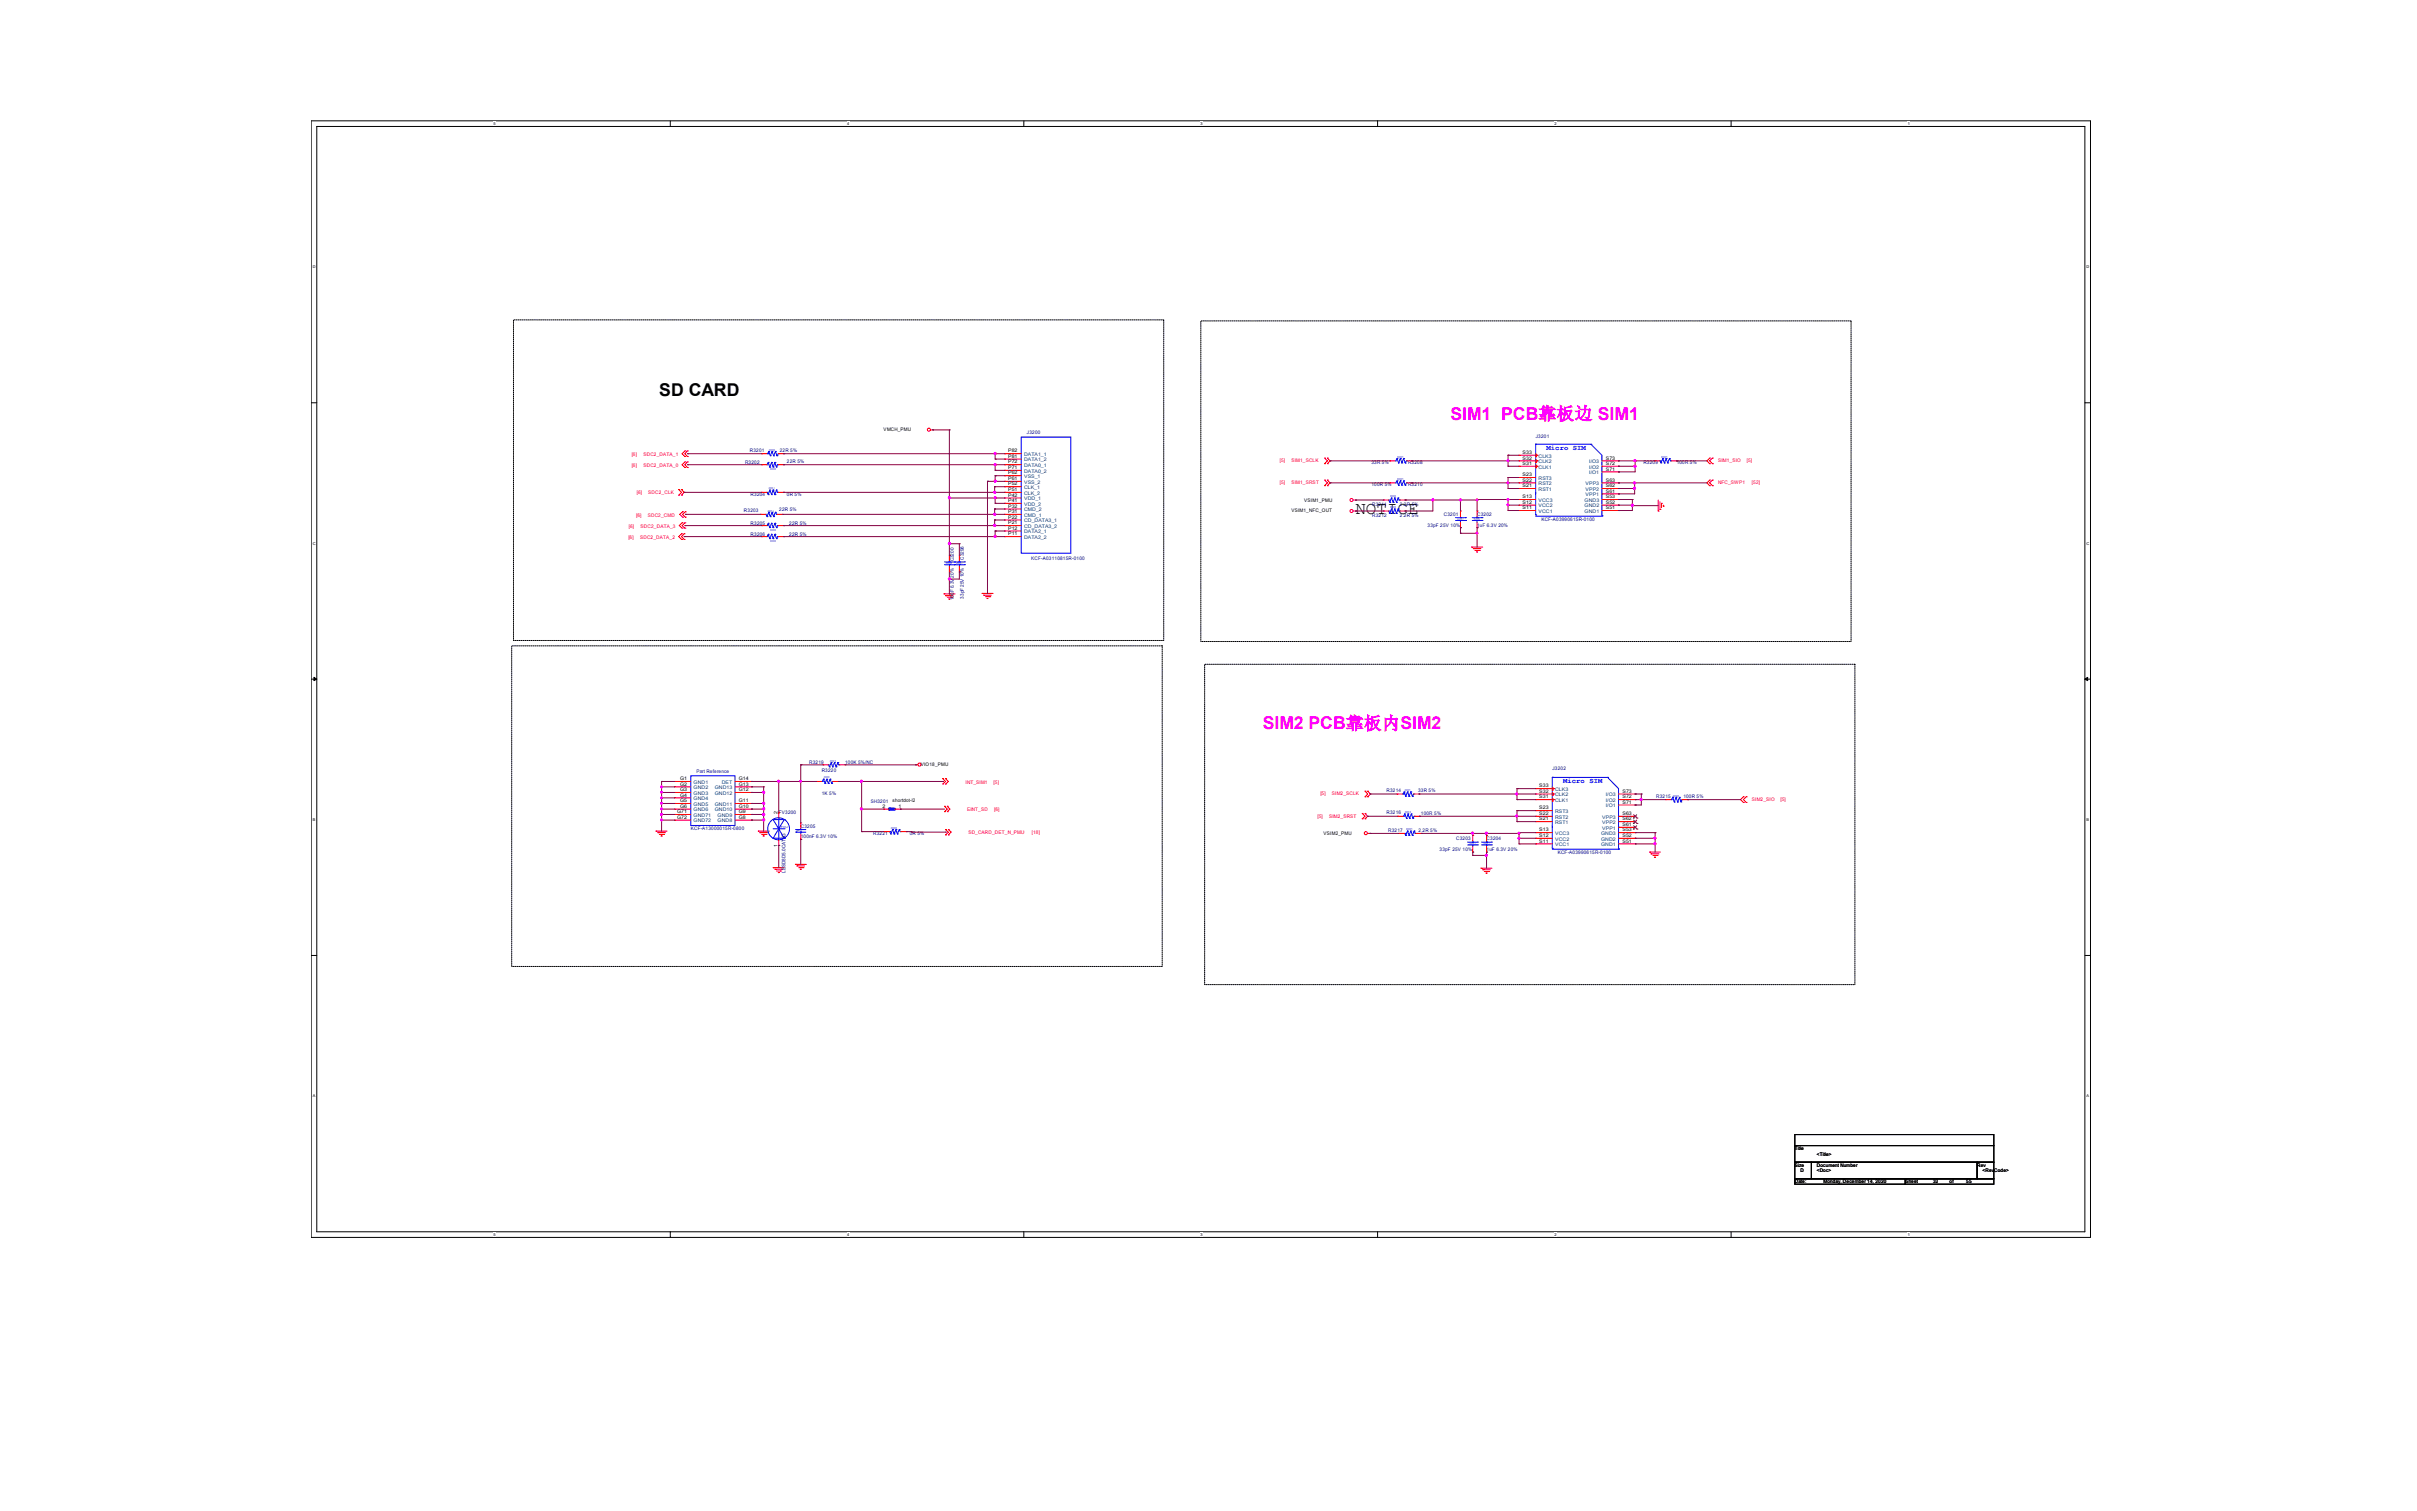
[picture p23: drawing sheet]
<svg xmlns="http://www.w3.org/2000/svg" width="400mm" height="250mm" viewBox="0 0 400 250" stroke-linecap="round" stroke-linejoin="round" font-family="sans-serif">
<defs><g id="words">
<g font-size="2.9">
<text x="109.1" y="65.6">SD CARD</text>
<text x="224.3" y="85.1">NOTICE</text>
</g>
<g font-size="2.9" fill="#f0f">
<text x="240" y="69.4">SIM1 PCB靠板边 SIM1</text>
<text x="209" y="120.7">SIM2 PCB靠板内SIM2</text>
</g>
<g font-size="1.2" fill="#00f">
<text x="256" y="74.5">Micro SIM</text>
<text x="258.7" y="129.6">Micro SIM</text>
</g>
<g font-size=".8">
<text x="146.2" y="71.3">VMCH_PMU</text>
<text x="166.9" y="74.9">P82</text>
<text x="166.9" y="75.7">P81</text>
<text x="166.9" y="76.7">P72</text>
<text x="166.9" y="77.6">P71</text>
<text x="252" y="76.9">S31</text>
<text x="252" y="76">S32</text>
<text x="252" y="75.1">S33</text>
<text x="265.7" y="76.9">S72</text>
<text x="265.7" y="77.9">S71</text>
<text x="265.7" y="76">S73</text>
<text x="166.9" y="78.5">P62</text>
<text x="166.9" y="79.4">P61</text>
<text x="166.9" y="80.3">P52</text>
<text x="166.9" y="81.2">P51</text>
<text x="166.9" y="82.2">P42</text>
<text x="166.9" y="83.1">P41</text>
<text x="166.9" y="84">P32</text>
<text x="215.8" y="83">VSIM1_PMU</text>
<text x="252" y="78.8">S23</text>
<text x="252" y="82.4">S13</text>
<text x="252" y="83.4">S12</text>
<text x="252" y="79.7">S22</text>
<text x="252" y="80.6">S21</text>
<text x="265.7" y="83.4">S52</text>
<text x="265.7" y="82.4">S53</text>
<text x="265.7" y="79.7">S63</text>
<text x="265.7" y="81.5">S61</text>
<text x="265.7" y="80.6">S62</text>
<text x="166.9" y="84.9">P31</text>
<text x="166.9" y="85.8">P22</text>
<text x="166.9" y="86.7">P21</text>
<text x="166.9" y="87.6">P12</text>
<text x="166.9" y="88.6">P11</text>
<text x="213.7" y="84.7">VSIM1_NFC_OUT</text>
<text x="252" y="84.3">S11</text>
<text x="265.7" y="84.3">S51</text>
<text x="112.5" y="129.1">G1</text>
<text x="112.5" y="130">G2</text>
<text x="112.5" y="130.9">G3</text>
<text x="112.5" y="131.8">G4</text>
<text x="122.3" y="130.9">G12</text>
<text x="122.3" y="130">G13</text>
<text x="122.3" y="129.1">G14</text>
<text x="152.4" y="126.8">VIO18_PMU</text>
<text x="254.7" y="131.2">S32</text>
<text x="254.7" y="130.3">S33</text>
<text x="268.5" y="131.2">S73</text>
<text x="112.1" y="134.5">G71</text>
<text x="112.1" y="135.5">G72</text>
<text x="112.5" y="132.7">G5</text>
<text x="112.5" y="133.7">G6</text>
<text x="122.3" y="135.5">G8</text>
<text x="122.3" y="134.5">G9</text>
<text x="122.3" y="133.7">G10</text>
<text x="122.3" y="132.7">G11</text>
<text x="128.7" y="134.7" transform="rotate(-90 128.7 134.7)">2</text>
<text x="146.1" y="133.7">2</text>
<text x="147.7" y="132.7">shortdot-l2</text>
<text x="148.7" y="133.7">1</text>
<text x="254.7" y="132.1">S31</text>
<text x="254.7" y="133.9">S23</text>
<text x="254.7" y="137.5">S13</text>
<text x="254.7" y="134.8">S22</text>
<text x="254.7" y="135.7">S21</text>
<text x="268.5" y="132.1">S72</text>
<text x="268.5" y="137.5">S53</text>
<text x="268.5" y="134.8">S63</text>
<text x="268.5" y="136.7">S61</text>
<text x="268.5" y="135.7">S62</text>
<text x="268.5" y="133">S71</text>
<text x="128.7" y="140.1" transform="rotate(-90 128.7 140.1)">1</text>
<text x="219.1" y="138.1">VSIM2_PMU</text>
<text x="254.7" y="138.5">S12</text>
<text x="254.7" y="139.4">S11</text>
<text x="268.5" y="139.4">S51</text>
<text x="268.5" y="138.5">S52</text>
<text x="297" y="190.3">Title</text>
<text x="300.7" y="191.2">&lt;Title&gt;</text>
<text x="297" y="193">Size</text>
<text x="297" y="195.8">Date:</text>
<text x="298" y="193.9">D</text>
<text x="300.7" y="193.9">&lt;Doc&gt;</text>
<text x="300.7" y="193">Document Number</text>
<text x="301.8" y="195.8">Monday, December 14, 2020</text>
<text x="315.3" y="195.8">Sheet</text>
<text x="319.9" y="195.8">32</text>
<text x="322.7" y="195.8">of</text>
<text x="325.4" y="195.8">55</text>
<text x="327.2" y="193">Rev</text>
<text x="328.1" y="193.9">&lt;RevCode&gt;</text>
</g>
<g font-size=".8" fill="#000080">
<text x="169.9" y="71.8">J3200</text>
<text x="123.3" y="76.7">R3202</text>
<text x="124.1" y="74.7">R3201</text>
<text x="129.1" y="74.7">22R 5%</text>
<text x="130.2" y="76.5">22R 5%</text>
<text x="227" y="76.8">33R 5%</text>
<text x="233" y="76.8">R3208</text>
<text x="254.2" y="72.4">J3201</text>
<text x="272" y="76.8">R3209</text>
<text x="277.5" y="76.8">100R 5%</text>
<text x="124.2" y="82.1">R3204</text>
<text x="130.2" y="82.1">0R 5%</text>
<text x="227" y="80.5">100R 5%</text>
<text x="227.1" y="83.8">R3211</text>
<text x="231.7" y="83.8">2.2R 5%</text>
<text x="233" y="80.5">R3210</text>
<text x="123.1" y="84.7">R3203</text>
<text x="124.2" y="88.6">R3206</text>
<text x="124.2" y="86.8">R3205</text>
<text x="129" y="84.6">22R 5%</text>
<text x="130.6" y="88.6">22R 5%</text>
<text x="130.6" y="86.8">22R 5%</text>
<text x="227.1" y="85.6">R3212</text>
<text x="231.7" y="85.6">2.2R 5%</text>
<text x="236.2" y="87.2">33pF 25V 10%</text>
<text x="239" y="85.3">C3201</text>
<text x="244.5" y="85.3">C3202</text>
<text x="244.5" y="87.2">1uF 6.3V 20%</text>
<text x="255.1" y="86.2">KCF-A03990615R-0100</text>
<text x="157.9" y="92.9" transform="rotate(-90 157.9 92.9)">C3200</text>
<text x="159.5" y="92.6" transform="rotate(-90 159.5 92.6)">C3298</text>
<text x="170.7" y="92.6">KCF-A03110815R-0100</text>
<text x="157.9" y="99.3" transform="rotate(-90 157.9 99.3)">10uF 6.3V 20%</text>
<text x="159.5" y="99" transform="rotate(-90 159.5 99)">33pF 25V 10%</text>
<text x="115.3" y="127.9">Part Reference</text>
<text x="133.9" y="126.4">R3219</text>
<text x="136" y="127.8">R3220</text>
<text x="136" y="131.5">1K 5%</text>
<text x="139.8" y="126.4">100K 5%/NC</text>
<text x="229.5" y="131">R3214</text>
<text x="234.7" y="131">33R 5%</text>
<text x="256.9" y="127.5">J3202</text>
<text x="274.1" y="132">R3215</text>
<text x="278.6" y="132">100R 5%</text>
<text x="114.3" y="137.3">KCF-A13000015R-0800</text>
<text x="128.9" y="134.6">FV3200</text>
<text x="132.5" y="136.9">C3205</text>
<text x="144.1" y="132.9">SH3201</text>
<text x="229.5" y="134.7">R3216</text>
<text x="229.7" y="137.7">R3217</text>
<text x="234.8" y="137.7">2.2R 5%</text>
<text x="235.1" y="134.8">100R 5%</text>
<text x="132.5" y="138.7">100nF 6.3V 10%</text>
<text x="144.5" y="138.2">R3221</text>
<text x="150.6" y="138.2">0R 5%</text>
<text x="238.2" y="140.8">33pF 25V 10%</text>
<text x="241" y="139">C3203</text>
<text x="246" y="139">C3204</text>
<text x="246" y="140.8">1uF 6.3V 20%</text>
<text x="257.8" y="141.3">KCF-A03990615R-0100</text>
<text x="130" y="144.4" transform="rotate(-90 130 144.4)">LESD8D5.0CAT5G</text>
</g>
<g font-size=".8" fill="#f00">
<text x="104.5" y="77.3">[6]</text>
<text x="104.5" y="75.4">[6]</text>
<text x="106.5" y="77.3">SDC2_DATA_0</text>
<text x="106.5" y="75.4">SDC2_DATA_1</text>
<text x="211.8" y="76.5">[5]</text>
<text x="213.7" y="76.5">SIM1_SCLK</text>
<text x="284.3" y="76.5">SIM1_SIO</text>
<text x="289.1" y="76.5">[5]</text>
<text x="105.4" y="81.7">[6]</text>
<text x="107.3" y="81.7">SDC2_CLK</text>
<text x="211.8" y="80">[5]</text>
<text x="213.7" y="80">SIM1_SRST</text>
<text x="284.3" y="80">NFC_SWP1</text>
<text x="289.9" y="80">[52]</text>
<text x="104" y="89.2">[6]</text>
<text x="104.1" y="87.3">[6]</text>
<text x="105.3" y="85.5">[6]</text>
<text x="105.9" y="89.2">SDC2_DATA_2</text>
<text x="106" y="87.3">SDC2_DATA_3</text>
<text x="107.2" y="85.5">SDC2_CMD</text>
<text x="159.8" y="129.7">INT_SIM1</text>
<text x="164.4" y="129.7">[5]</text>
<text x="218.5" y="131.6">[5]</text>
<text x="220.4" y="131.6">SIM2_SCLK</text>
<text x="160" y="134.2">EINT_SD</text>
<text x="164.5" y="134.2">[6]</text>
<text x="218" y="135.3">[5]</text>
<text x="219.9" y="135.3">SIM2_SRST</text>
<text x="289.9" y="132.5">SIM2_SIO</text>
<text x="294.7" y="132.5">[5]</text>
<text x="160.3" y="138">SD_CARD_DET_N_PMU</text>
<text x="170.8" y="138">[18]</text>
</g>
<g font-size=".8" fill="#004080">
<text x="169.5" y="75.4">DATA1_1</text>
<text x="169.5" y="76.3">DATA1_2</text>
<text x="169.5" y="77.3">DATA0_1</text>
<text x="254.6" y="77.5">CLK1</text>
<text x="254.6" y="76.6">CLK2</text>
<text x="254.6" y="75.7">CLK3</text>
<text x="263" y="77.5">I/O2</text>
<text x="263" y="76.6">I/O3</text>
<text x="169.5" y="78.2">DATA0_2</text>
<text x="169.5" y="79.1">VSS_1</text>
<text x="169.5" y="80">VSS_2</text>
<text x="169.5" y="80.9">CLK_1</text>
<text x="169.5" y="81.8">CLK_2</text>
<text x="169.5" y="82.8">VDD_1</text>
<text x="169.5" y="83.7">VDD_2</text>
<text x="254.6" y="79.4">RST3</text>
<text x="254.6" y="83">VCC3</text>
<text x="254.6" y="84">VCC2</text>
<text x="254.6" y="80.3">RST2</text>
<text x="254.6" y="81.2">RST1</text>
<text x="262.2" y="84">GND2</text>
<text x="262.2" y="83">GND3</text>
<text x="262.4" y="80.3">VPP3</text>
<text x="262.4" y="82.1">VPP1</text>
<text x="262.4" y="81.2">VPP2</text>
<text x="263" y="78.5">I/O1</text>
<text x="169.5" y="84.6">CMD_2</text>
<text x="169.5" y="85.5">CMD_1</text>
<text x="169.5" y="86.4">CD_DATA3_1</text>
<text x="169.5" y="87.3">CD_DATA3_2</text>
<text x="169.5" y="88.2">DATA2_1</text>
<text x="169.5" y="89.2">DATA2_2</text>
<text x="254.6" y="84.8">VCC1</text>
<text x="262.2" y="84.8">GND1</text>
<text x="114.8" y="129.7">GND1</text>
<text x="114.8" y="130.6">GND2</text>
<text x="114.8" y="131.5">GND3</text>
<text x="118.3" y="131.5">GND12</text>
<text x="118.3" y="130.6">GND13</text>
<text x="119.4" y="129.7">DET</text>
<text x="257.4" y="131.7">CLK2</text>
<text x="257.4" y="130.9">CLK3</text>
<text x="265.7" y="131.7">I/O3</text>
<text x="114.8" y="132.4">GND4</text>
<text x="114.8" y="133.3">GND5</text>
<text x="114.8" y="134.2">GND6</text>
<text x="114.8" y="135.1">GND71</text>
<text x="114.8" y="136.1">GND72</text>
<text x="118.3" y="134.2">GND10</text>
<text x="118.3" y="133.3">GND11</text>
<text x="118.8" y="136.1">GND8</text>
<text x="118.8" y="135.1">GND9</text>
<text x="257.4" y="132.7">CLK1</text>
<text x="257.4" y="134.5">RST3</text>
<text x="257.4" y="135.4">RST2</text>
<text x="257.4" y="136.3">RST1</text>
<text x="265.2" y="135.4">VPP3</text>
<text x="265.2" y="137.3">VPP1</text>
<text x="265.2" y="136.3">VPP2</text>
<text x="265.7" y="132.7">I/O2</text>
<text x="265.7" y="133.6">I/O1</text>
<text x="257.4" y="138.1">VCC3</text>
<text x="257.4" y="139.1">VCC2</text>
<text x="257.4" y="140">VCC1</text>
<text x="265" y="140">GND1</text>
<text x="265" y="139.1">GND2</text>
<text x="265" y="138.1">GND3</text>
</g>
<g font-size=".6">
<text x="81.7" y="20.7">5</text>
<text x="140.2" y="20.7">4</text>
<text x="198.7" y="20.7">3</text>
<text x="257.2" y="20.7">2</text>
<text x="315.7" y="20.7">1</text>
<text x="51.7" y="44.4">D</text>
<text x="345.3" y="44.4">D</text>
<text x="51.7" y="90.1">C</text>
<text x="345.3" y="90.1">C</text>
<text x="51.7" y="135.8">B</text>
<text x="345.3" y="135.8">B</text>
<text x="51.7" y="181.5">A</text>
<text x="345.3" y="181.5">A</text>
<text x="81.7" y="204.5">5</text>
<text x="140.2" y="204.5">4</text>
<text x="198.7" y="204.5">3</text>
<text x="257.2" y="204.5">2</text>
<text x="315.7" y="204.5">1</text>
</g>
<g font-size=".4" fill="#00f">
<text x="127.3" y="74.6">0201</text>
<text x="128.4" y="77.4" transform="rotate(-180 128.4 77.4)">0201</text>
<text x="231.3" y="75.7">0201</text>
<text x="275" y="75.7">0201</text>
<text x="127.2" y="81">0201</text>
<text x="230.1" y="82.3">0201</text>
<text x="231.3" y="79.4">0201</text>
<text x="127.1" y="84.6">0201</text>
<text x="128.4" y="89.3" transform="rotate(-180 128.4 89.3)">0201</text>
<text x="128.4" y="87.5" transform="rotate(-180 128.4 87.5)">0201</text>
<text x="230.1" y="84.1">0201</text>
<text x="241.2" y="86">0201</text>
<text x="244" y="86">0201</text>
<text x="156.6" y="93.3">0402</text>
<text x="158.3" y="93.3">0201</text>
<text x="136.4" y="128.8">0201</text>
<text x="137.4" y="126">0201</text>
<text x="232.5" y="130.9">0201</text>
<text x="276.9" y="131.8">0201</text>
<text x="130.4" y="136.7" transform="rotate(-180 130.4 136.7)">TVS-B</text>
<text x="131.8" y="137.6">0201</text>
<text x="147.5" y="137.1">0201</text>
<text x="232.6" y="134.5">0201</text>
<text x="232.8" y="137.4">0201</text>
<text x="243.3" y="139.7">0201</text>
<text x="245.6" y="139.7">0201</text>
</g>
</g></defs>
<path d="M51.5 20h294.5v184.7h-294.5zM52.4 20.9h292.6v182.9h-292.6z" fill="none" stroke="#000" stroke-width=".17"/>
<g fill="#fff">
<path d="M81.7 20.1h.3v.7h-.3z"/>
<path d="M81.7 203.9h.3v.8h-.3z"/>
</g>
<path d="M110.9 20v.9M110.9 203.8v.9" fill="none" stroke="#000" stroke-width=".17"/>
<g fill="#fff">
<path d="M140.2 20.1h.3v.7h-.3z"/>
<path d="M140.2 203.9h.3v.8h-.3z"/>
</g>
<path d="M169.4 20v.9M169.4 203.8v.9" fill="none" stroke="#000" stroke-width=".17"/>
<g fill="#fff">
<path d="M198.7 20.1h.3v.7h-.3z"/>
<path d="M198.7 203.9h.3v.8h-.3z"/>
</g>
<path d="M228 20v.9M228 203.8v.9" fill="none" stroke="#000" stroke-width=".17"/>
<g fill="#fff">
<path d="M257.2 20.1h.4v.7h-.4z"/>
<path d="M257.2 203.9h.4v.8h-.4z"/>
</g>
<path d="M286.5 20v.9M286.5 203.8v.9" fill="none" stroke="#000" stroke-width=".17"/>
<g fill="#fff">
<path d="M315.7 20.1h.4v.7h-.4z"/>
<path d="M315.7 203.9h.4v.8h-.4z"/>
<path d="M51.7 43.8h.5v.7h-.5z"/>
<path d="M345.3 43.8h.5v.7h-.5z"/>
<path d="M51.7 89.5h.5v.7h-.5z"/>
<path d="M345.3 89.5h.5v.7h-.5z"/>
</g>
<path d="M51.5 66.6h.9M345 66.6h1" fill="none" stroke="#000" stroke-width=".17"/>
<g fill="#fff">
<path d="M51.7 135.2h.5v.7h-.5z"/>
<path d="M345.3 135.2h.4v.7h-.4z"/>
</g>
<path d="M51.5 112.4h.9M345 112.4h1" fill="none" stroke="#000" stroke-width=".17"/>
<path d="M52 112.1l.4 .3-.4 .2zM345 112.4l.5-.3v.5z" fill="#000" stroke="#000" stroke-width=".17"/>
<g fill="#fff">
<path d="M51.7 180.9h.4v.8h-.4z"/>
<path d="M345.3 180.9h.4v.8h-.4z"/>
</g>
<g fill="none" stroke="#000" stroke-width=".17">
<path d="M85 52.9h107.6v53.1h-107.6zM198.7 53.1h107.6v53h-107.6zM84.7 106.9h107.6v53h-107.6zM199.4 109.9h107.6v53h-107.6zM51.5 158.1h.9M345 158.1h1M297 187.7h33v1.8h-33zM297 189.5h33v2.8h-33zM297 192.3h2.8v2.7h-2.8zM297 195h18.3v.9h-18.3zM299.8 192.3h27.4v2.7h-27.4zM315.3 195h14.7v.9h-14.7z"/>
<path d="M327.2 192.3h2.8v2.7h-2.8z"/>
</g>
<g fill="none" stroke="#f00" stroke-width=".17">
<path d="M113.3 77.4h.1M113.3 76.4h.1M113.3 75.5h.1M113.3 74.6h.1M113.3 76.4l-.4 .5 .4 .5M113.3 74.6l-.4 .5 .4 .4M113.8 77.4h.1M113.8 76.4h.1M113.8 75.5h.1M113.8 74.6h.1M113.8 76.4l-.5 .5 .5 .5M113.8 74.6l-.5 .5 .5 .4"/>
<path d="M126 75.1h.1M126 75.1h.9M128.8 75.1h.9M129.7 75.1h.1M154 71.1h.4M154.4 71.1h.1M219.2 75.8h.1M219.2 76.7h.1M219.2 79.4h.1M219.2 75.8l.5 .5-.5 .4M219.2 79.4l.5 .5-.5 .5M219.7 76.7h.1"/>
<path d="M219.7 75.8h.1M219.7 79.4h.1M219.7 75.8l.4 .5-.4 .4M219.7 79.4l.4 .5-.4 .5M230 79.9h.1M230 79.9h.9M232.8 79.9h.9M233.7 79.9h.1M273.8 76.3h.1M273.8 76.3h.9M276.5 76.3h1M277.5 76.3h.1"/>
<path d="M282.9 75.8h.1M282.9 76.7h.1M282.9 79.4h.1M282.9 75.8l-.4 .5 .4 .4M282.9 79.4l-.4 .5 .4 .5M283.4 76.7h.1M283.4 75.8h.1M283.4 79.4h.1M283.4 75.8l-.5 .5 .5 .4M283.4 79.4l-.5 .5 .5 .5M112.3 81.9h.1M112.3 81h.1"/>
<path d="M112.3 81l.5 .5-.5 .4M112.8 89.2h.1M112.8 88.3h.1M112.8 81h.1M112.8 81.9h.1M112.8 88.3l-.5 .5 .5 .4M112.8 81l.4 .5-.4 .4M112.9 87.4h.1M112.9 86.5h.1M112.9 86.5l-.5 .5 .5 .4M113 85.6h.1M113 84.7h.1"/>
<path d="M113 84.7l-.5 .4 .5 .5M113.2 89.2h.1M113.2 88.3h.1M113.2 88.3l-.4 .5 .4 .4M113.3 87.4h.1M113.3 86.5h.1M113.3 86.5l-.4 .5 .4 .4M113.4 85.6h.1M113.4 84.7h.1M113.4 84.7l-.4 .4 .4 .5M126 81.5h.1M126 88.8h.1"/>
<path d="M126 81.5h.9M126 88.8h.9M128.8 81.5h.9M128.8 88.8h.9M129.7 81.5h.1M129.7 88.8h.1M156.2 98.3h.1M156.2 98.3h1.8M156.5 98.6h.1M156.5 98.6h1.3M156.8 98.8h.7M157 99.1h.1"/>
<path d="M157 99.1h.2M157.1 91.9h.1M157.1 94.6h.1M157.1 91.9v.9M157.1 93.7v.9M157.5 98.8h.1M162.5 98.2h.1M162.5 98.2h1.9M162.8 98.5h.1M162.8 98.5h1.3M163.1 98.7h.7M163.3 99h.1"/>
<path d="M163.3 99h.2M163.8 98.7h.1M219.2 80.4h.1M219.7 80.4h.1M224 84.6h.3M224 82.7h.3M224.3 84.6h.1M224.3 82.7h.1M228.9 84.6h.1M228.9 82.7h.1M228.9 84.6h.9M228.9 82.7h.9"/>
<path d="M231.7 84.6h.9M231.7 82.7h.9M232.6 84.6h.1M232.6 82.7h.1M241.7 84.6h.1M241.7 87.3h.1M241.7 84.6v.9M241.7 86.4v.9M243.5 90.5h.1M243.5 90.5h1.9M243.8 90.8h.1M243.8 90.8h1.3"/>
<path d="M244.1 91.1h.7M244.4 91.3h.1M244.5 84.6h.1M244.5 87.3h.1M244.5 84.6v.9M244.5 86.4v.9M244.8 91.1h.1M274.4 84.6h.1M274.4 82.7v1.9M274.7 84.3h.1M274.7 83v1.3M275 83.3h.1"/>
<path d="M275 83.3v.7M275.3 83.7h.1M275.3 83.6v.1M282.9 80.4h.1M283.4 80.4h.1M108.6 137.5h.1M108.6 137.5h1.8M108.9 137.8h.1M108.9 137.8h1.2M109.1 138.1h.7M109.4 138.3h.1M109.4 138.3h.2"/>
<path d="M109.8 138.1h.1M125.5 137.5h.1M125.5 137.5h1.8M125.7 137.8h.1M125.7 137.8h1.4M126 138.1h.8M126.3 138.3h.1M126.3 138.3h.2M126.8 138.1h.1M146.3 137.6h.1M146.3 137.6h1M149.1 137.6h.9"/>
<path d="M150 137.6h.1M151.5 126.5h.1M151.5 126.5h.4M156 129.7h.1M156 128.8h.1M156 128.8l.5 .5-.5 .4M156.3 134.3h.1M156.3 133.4h.1M156.3 133.4l.5 .5-.5 .4M156.5 129.7h.1M156.5 128.8h.1M156.5 138.1h.1"/>
<path d="M156.5 137.3h.1M156.5 128.8l.4 .5-.4 .4M156.5 137.3l.4 .4-.4 .4M156.8 134.3h.1M156.8 133.4h.1M156.8 133.4l.4 .5-.4 .4M156.9 138.1h.1M156.9 137.3h.1M156.9 137.3l.5 .4-.5 .4M225.4 134.6h.1M225.4 135.5h.1M225.4 134.6l.5 .5-.5 .4"/>
<path d="M225.9 130.9h.1M225.9 131.8h.1M225.9 135.5h.1M225.9 134.6h.1M225.9 130.9l.4 .5-.4 .4M225.9 134.6l.4 .5-.4 .4M226.3 131.8h.1M226.3 130.9h.1M226.3 137.9h.4M226.3 130.9l.5 .5-.5 .4M226.7 137.9h.1M231.2 131.4h.1"/>
<path d="M231.2 131.4h.9M231.3 135.1h.1M231.3 135.1h.9M231.5 137.9h.1M231.5 137.9h1M234 131.4h.8M234 135.1h.9M234.3 137.9h.9M234.8 131.4h.1M234.9 135.1h.1M235.2 137.9h.1M243.7 138.2h.1"/>
<path d="M243.7 138.2v1M246 138.2h.1M246 138.2v1M254.1 132.3h.1M254.1 134.1h.1M254.1 137.8h.1M254.1 138.7h.1M254.1 139.6h.1M254.1 135.1h.1M254.1 135.9h.1M254.1 131.4h.1M254.1 130.5h.1"/>
<path d="M254.1 137.8h2.8M254.1 132.3h2.8M254.1 134.1h2.8M254.1 139.6h2.8M254.1 138.7h2.8M254.1 135.1h2.8M254.1 135.9h2.8M254.1 131.4h2.8M254.1 130.5h2.8M256.9 132.6h.1M256.9 131.6h.1M256.9 130.7h.1"/>
<path d="M256.9 132l.3 .3M256.9 131.1l.3 .3M256.9 130.2l.3 .3M257.2 132.3h.1M257.2 131.4h.1M257.2 130.5h.1M257.2 132.3l-.3 .3M257.2 131.4l-.3 .2M257.2 130.5l-.3 .2M267.9 137.8h2.7M267.9 132.3h2.7M267.9 139.6h2.7"/>
<path d="M267.9 138.7h2.7M267.9 135.1h2.7M267.9 135.9h2.7M267.9 131.4h2.7M267.9 136.9h2.7M267.9 133.2h2.7M270.6 132.3h.1M270.6 139.6h.1M270.6 138.7h.1M270.6 137.8h.1M270.6 135.1h.1M270.6 136.9h.1"/>
<path d="M270.6 135.9h.1M270.6 133.2h.1M270.6 131.4h.1M288.5 131.8h.1M288.5 132.8h.1M288.5 131.8l-.4 .5 .4 .5M289 132.8h.1M289 131.8h.1M289 131.8l-.5 .5 .5 .5M127.9 143.6h.1M127.9 143.6h1.9M128.2 143.8h.1"/>
<path d="M128.2 143.8h1.3M128.5 144.1h.7M128.8 144.4h.1M128.8 144.4h.2M129.2 144.1h.1M131.6 143h.1M131.6 143h1.9M131.9 143.3h.1M131.9 143.3h1.3M132.2 143.6h.7M132.4 143.8h.1M132.4 143.8h.2"/>
<path d="M132.9 143.6h.1M243.7 141h.1M243.7 140v1M245.1 143.6h.1M245.1 143.6h1.8M245.4 143.9h.1M245.4 143.9h1.3M245.6 144.2h.8M245.9 144.5h.1M245.9 144.5h.2M246 141h.1M246 140v1"/>
<path d="M246.4 144.2h.1M273 141h.1M273 141h1.8M273.2 141.3h.1M273.2 141.3h1.3M273.5 141.5h.8M273.8 141.8h.1M273.8 141.8h.2M274.3 141.5h.1"/>
<circle cx="153.7" cy="71.1" r=".25"/>
<circle cx="223.7" cy="84.6" r=".25"/>
<circle cx="223.7" cy="82.7" r=".25"/>
<circle cx="152.2" cy="126.5" r=".25"/>
<circle cx="226" cy="137.8" r=".25"/>
</g>
<g fill="none" stroke="#00f" stroke-width=".17">
<path d="M126.9 75.1h.2M127.1 75.1h.1M127.2 74.7h.1M127.2 74.7l-.1 .4M127.2 74.7l.3 .7M127.5 75.4h.1M127.8 74.7h.1M127.8 74.7l-.3 .7M127.8 74.7l.2 .7M128 75.4h.1M128.3 74.7h.1M128.3 74.7l-.3 .7"/>
<path d="M128.3 74.7l.3 .7M128.6 75.4h.1M128.8 75.1h.1M128.8 75.1l-.2 .3M230.9 79.9h.1M231 79.9h.1M231.2 79.6h.1M231.2 79.6l-.2 .3M231.2 79.6l.3 .7M231.8 79.6h.1M231.8 79.6l-.3 .7M231.8 79.6l.2 .7"/>
<path d="M232.3 79.6h.1M232.3 79.6l-.3 .7M232.3 79.6l.3 .7M232.8 79.9h.1M232.8 79.9l-.2 .4M274.7 76.3h.1M274.7 76.3l.2 .3M274.9 76.6h.1M275.2 75.9h.1M275.2 75.9l.2 .7M275.2 75.9l-.3 .7M275.4 76.6h.1"/>
<path d="M275.7 75.9h.1M275.7 75.9l.3 .7M275.7 75.9l-.3 .7M276 76.6h.1M276.3 75.9h.1M276.3 75.9l.2 .4M276.3 75.9l-.3 .7M276.5 76.3h.1M126.9 81.5h.1M126.9 88.8h.1M126.9 81.5l.2 .3M127.1 81.8h.1"/>
<path d="M127.1 88.4h.1M127.1 88.4l.3 .7M127.1 88.4l-.2 .4M127.4 81.1h.1M127.4 89.1h.1M127.4 81.1l.3 .7M127.4 81.1l-.3 .7M127.7 81.8h.1M127.7 88.4h.1M127.7 88.4l.2 .7M127.7 88.4l-.3 .7M127.9 81.1h.1"/>
<path d="M127.9 89.1h.1M127.9 81.1l.3 .7M127.9 81.1l-.2 .7M128.2 81.8h.1M128.2 88.4h.1M128.2 88.4l.3 .7M128.2 88.4l-.3 .7M128.5 81.1h.1M128.5 89.1h.1M128.5 81.1l.2 .4M128.5 81.1l-.3 .7M128.7 81.5h.1"/>
<path d="M128.7 88.8h.1M128.7 88.8l-.2 .3M156.3 93.4h1.7M156.3 93h1.7M157.1 93h.1M157.1 93.4h.1M157.1 92.8v.2M157.1 93.4v.3M158 93.4h.1M158 93h.1M229.8 84.6h.1M229.8 82.7h.1"/>
<path d="M229.8 84.6l.2 .3M229.8 82.7l.2 .4M230 84.9h.1M230 83.1h.1M230.3 84.2h.1M230.3 82.4h.1M230.3 84.2l.3 .7M230.3 84.2l-.3 .7M230.3 82.4l.3 .7M230.3 82.4l-.3 .7M230.6 84.9h.1M230.6 83.1h.1"/>
<path d="M230.8 84.2h.1M230.8 82.4h.1M230.8 84.2l.3 .7M230.8 84.2l-.2 .7M230.8 82.4l.3 .7M230.8 82.4l-.2 .7M231.1 84.9h.1M231.1 83.1h.1M231.4 84.2h.1M231.4 82.4h.1M231.4 84.2l.1 .4M231.4 84.2l-.3 .7"/>
<path d="M231.4 82.4l.1 .3M231.4 82.4l-.3 .7M231.5 80.3h.1M231.5 84.6h.1M231.5 82.7h.1M231.5 84.6h.2M231.5 82.7h.2M232 80.3h.1M232.6 80.3h.1M240.9 86.1h1.6M240.9 85.7h1.6M241.7 85.7h.1"/>
<path d="M241.7 86.1h.1M241.7 85.5v.2M241.7 86.1v.3M242.5 86.1h.1M242.5 85.7h.1M243.6 86.1h1.7M243.6 85.7h1.7M244.5 85.7h.1M244.5 86.1h.1M244.5 85.5v.2M244.5 86.1v.3M245.3 86.1h.1"/>
<path d="M245.3 85.7h.1M147.3 137.6h.1M147.3 137.6l.1 .4M147.4 138h.1M147.7 137.3h.1M147.7 137.3l.3 .7M147.7 137.3l-.3 .7M148 138h.1M148.3 137.3h.1M148.3 137.3l.2 .7M148.3 137.3l-.3 .7M148.5 138h.1"/>
<path d="M148.8 137.3h.1M148.8 137.3l.2 .3M148.8 137.3l-.3 .7M149 137.6h.1M232.1 131.4h.1M232.2 131.4h.1M232.2 135.1h.1M232.3 135.1h.1M232.4 131h.1M232.4 131l-.2 .4M232.4 131l.2 .8M232.5 134.7h.1"/>
<path d="M232.5 137.9h.1M232.5 134.7l-.2 .4M232.5 134.7l.3 .7M232.5 137.9l.1 .3M232.6 131.8h.1M232.6 138.2h.1M232.8 135.4h.1M232.9 131h.1M232.9 137.5h.1M232.9 131l-.3 .8M232.9 131l.3 .8M232.9 137.5l.3 .7"/>
<path d="M232.9 137.5l-.3 .7M233 134.7h.1M233 134.7l-.2 .7M233 134.7l.3 .7M233.2 131.8h.1M233.2 138.2h.1M233.3 135.4h.1M233.5 131h.1M233.5 137.5h.1M233.5 131l-.3 .8M233.5 131l.2 .8M233.5 137.5l.2 .7"/>
<path d="M233.5 137.5l-.3 .7M233.6 134.7h.1M233.6 134.7l-.3 .7M233.6 134.7l.2 .7M233.7 131.8h.1M233.7 138.2h.1M233.8 135.4h.1M234 131.4h.1M234 131.4l-.3 .4M234 135.1h.1M234 137.5h.1M234 135.1l-.2 .3"/>
<path d="M234 137.5l.2 .4M234 137.5l-.3 .7M234.2 137.9h.1M242.9 139.8h1.6M242.9 139.3h1.6M243.7 139.3h.1M243.7 139.8h.1M243.7 139.2v.1M243.7 139.8v.2M244.5 139.8h.1M244.5 139.3h.1M245.2 139.8h1.6"/>
<path d="M245.2 139.3h1.6M246 139.3h.1M246 139.8h.1M246 139.2v.1M246 139.8v.2M246.8 139.8h.1M246.8 139.3h.1M256.9 128.6h.1M256.9 128.6h9.1M256.9 128.6v11.7M266 128.6h.1M266 128.6l1.9 1.9v9.9"/>
<path d="M267.9 136.9h.1M256.9 140.3h.1M256.9 140.5h11M267.9 140.5h.1M267.9 140.4h.1"/>
</g>
<path d="M270.3 135.4h.1M270.3 137.2h.1M270.3 136.2h.1M270.4 134.8l.5 .6M270.4 136.6l.5 .6M270.4 135.7l.5 .5M270.9 134.8l-.6 .6M270.9 136.6l-.6 .6M270.9 135.7l-.6 .5M270.9 135.4h.1M270.9 137.2h.1M270.9 136.2h.1" fill="none" stroke="#804000" stroke-width=".17"/>
<path d="M147.2 133.9h.9" fill="none" stroke="#00f" stroke-width=".51"/>
<circle cx="147.2" cy="133.9" r=".25" fill="#00f"/>
<g fill="none" stroke="#f00" stroke-width=".17">
<path d="M126 76.9h.1M126 76.9h.9M128.8 76.9h.9M129.7 76.9h.1M166.3 75.1h.1M166.3 76h.1M166.3 76.9h.1M166.3 77.8h.1M166.3 78.7h.1M166.3 79.6h.1M166.3 76.9h2.7M166.3 75.1h2.7"/>
<path d="M166.3 76h2.7M166.3 77.8h2.7M166.3 78.7h2.7M166.3 79.6h2.7M230 76.3h.1M230 76.3h.9M232.8 76.3h.9M233.7 76.3h.1M251.4 77.1h.1M251.4 79h.1M251.4 79.9h.1M251.4 76.3h.1"/>
<path d="M251.4 75.3h.1M251.4 76.3h2.7M251.4 77.1h2.7M251.4 79h2.7M251.4 79.9h2.7M251.4 75.3h2.7M254.1 77.4h.1M254.1 76.5h.1M254.1 75.6h.1M254.1 76.9l.3 .2M254.1 76l.3 .3M254.1 75.1l.3 .2"/>
<path d="M254.4 77.1h.1M254.4 76.3h.1M254.4 75.3h.1M254.4 77.1l-.3 .3M254.4 76.3l-.3 .2M254.4 75.3l-.3 .3M265.1 76.3h2.8M265.1 77.1h2.8M265.1 79.9h2.8M265.1 78.1h2.8M267.9 77.1h.1M267.9 79.9h.1"/>
<path d="M267.9 78.1h.1M267.9 76.3h.1M125.8 85.1h.1M125.8 85.1h1M126 87h.1M126 87h.9M128.6 85.1h.9M128.8 87h.9M129.5 85.1h.1M129.7 87h.1M158.8 91.9h.1M158.8 94.6h.1"/>
<path d="M158.8 91.9v.9M158.8 93.7v.9M166.3 80.5h.1M166.3 81.5h.1M166.3 82.4h.1M166.3 83.3h.1M166.3 84.2h.1M166.3 85.1h.1M166.3 86h.1M166.3 87h.1M166.3 87.9h.1M166.3 88.8h.1"/>
<path d="M166.3 80.5h2.7M166.3 81.5h2.7M166.3 82.4h2.7M166.3 83.3h2.7M166.3 84.2h2.7M166.3 85.1h2.7M166.3 86h2.7M166.3 87h2.7M166.3 87.9h2.7M166.3 88.8h2.7M251.4 82.6h.1M251.4 83.6h.1"/>
<path d="M251.4 84.5h.1M251.4 80.8h.1M251.4 82.6h2.7M251.4 84.5h2.7M251.4 83.6h2.7M251.4 80.8h2.7M265.1 82.6h2.8M265.1 84.5h2.8M265.1 83.6h2.8M265.1 80.8h2.8M265.1 81.7h2.8M267.9 84.5h.1"/>
<path d="M267.9 83.6h.1M267.9 82.6h.1M267.9 81.7h.1M267.9 80.8h.1M111.6 129.3h.1M111.6 130.2h.1M111.6 131.1h.1M111.6 132h.1M111.6 132.9h.1M111.6 133.9h.1M111.6 134.8h.1M111.6 135.7h.1"/>
<path d="M111.6 133.9h2.7M111.6 129.3h2.7M111.6 130.2h2.7M111.6 131.1h2.7M111.6 132h2.7M111.6 132.9h2.7M111.6 134.8h2.7M111.6 135.7h2.7M121.6 133.9h2.8M121.6 129.3h2.8M121.6 130.2h2.8M121.6 131.1h2.8"/>
<path d="M121.6 132.9h2.8M121.6 134.8h2.8M121.6 135.7h2.8M124.4 135.7h.1M124.4 134.8h.1M124.4 133.9h.1M124.4 132.9h.1M124.4 131.1h.1M124.4 130.2h.1M124.4 129.3h.1M128.9 139.9h.1M128.9 134.4h.1"/>
<path d="M128.9 134.4v.9M128.9 139v.9M132.5 136.2h.1M132.5 138.9h.1M132.5 136.2v.8M132.5 138v.9M135.1 129.3h.1M135.1 129.3h.9M136.2 126.5h.1M136.2 126.5h.9M137.8 129.3h.9M138.7 129.3h.1"/>
<path d="M138.9 126.5h.9M139.8 126.5h.1M146.2 133.9h.1M146.2 133.9h1M148.1 133.9h.9M149 133.9h.1M275.6 132.3h.1M275.6 132.3h.9M278.4 132.3h.9M279.3 132.3h.1"/>
</g>
<g fill="none" stroke="#00f" stroke-width=".17">
<path d="M126.9 76.9h.1M127.1 76.5h.1M127.1 76.5l.3 .8M127.1 76.5l-.2 .4M127.4 77.3h.1M127.7 76.5h.1M127.7 76.5l.2 .8M127.7 76.5l-.3 .8M127.9 77.3h.1M128.2 76.5h.1M128.2 76.5l.3 .8M128.2 76.5l-.3 .8"/>
<path d="M128.5 77.3h.1M128.7 76.9h.1M128.7 76.9l-.2 .4M169 72.3h8.2v19.2h-8.2zM230.9 76.3h.1M231 76.3h.1M231.2 75.9h.1M231.2 75.9l-.2 .4M231.2 75.9l.3 .7M231.5 76.6h.1M231.8 75.9h.1M231.8 75.9l-.3 .7"/>
<path d="M231.8 75.9l.2 .7M232 76.6h.1M232.3 75.9h.1M232.3 75.9l-.3 .7M232.3 75.9l.3 .7M232.6 76.6h.1M232.8 76.3h.1M232.8 76.3l-.2 .3M254.1 73.5h.1M254.1 73.5h9.2M254.1 73.5v11.7M263.3 73.5h.1"/>
<path d="M263.3 73.5l1.8 1.8v10M126.8 85.1h.1M126.8 85.1l.1 .4M126.9 85.5h.1M126.9 87h.1M127.1 86.6h.1M127.1 86.6l.3 .7M127.1 86.6l-.2 .4M127.2 84.8h.1M127.2 84.8l.3 .7M127.2 84.8l-.3 .7M127.4 87.3h.1"/>
<path d="M127.5 85.5h.1M127.7 86.6h.1M127.7 86.6l.2 .7M127.7 86.6l-.3 .7M127.8 84.8h.1M127.8 84.8l.2 .7M127.8 84.8l-.3 .7M127.9 87.3h.1M128 85.5h.1M128.2 86.6h.1M128.2 86.6l.3 .7M128.2 86.6l-.3 .7"/>
<path d="M128.3 84.8h.1M128.3 84.8l.2 .3M128.3 84.8l-.3 .7M128.5 85.1h.1M128.5 87.3h.1M128.7 87h.1M128.7 87l-.2 .3M158 93.4h1.6M158 93h1.6M158.8 93h.1M158.8 93.4h.1M158.8 92.8v.2"/>
<path d="M158.8 93.4v.3M159.6 93.4h.1M159.6 93h.1M254.1 85.2h.1M254.1 85.4h11M265.1 81.7h.1M265.1 85.4h.1M265.1 85.3h.1M114.3 128.4h7.3v8.2h-7.3zM127.9 138.7h.1M127.9 135.6h.1M127.9 137.1h1.9"/>
<path d="M127.9 135.6h1.9M127.9 138.7h1.9M127.9 135.6l1 1.5M128.9 135.3h.1M128.9 137.1h.1M128.9 135.3v3.7M128.9 137.1l-1 1.6M128.9 137.1l.9 1.6M129.8 137.1h.1M129.8 135.6h.1M129.8 138.7h.1M129.8 135.6l-.9 1.5"/>
<path d="M131.7 137.7h.1M131.7 137.3h.1M131.7 137.7h1.7M131.7 137.3h1.7M132.5 137.3h.1M132.5 137.7h.1M132.5 137v.3M132.5 137.7v.3M136 129.3h.1M136.1 129.3h.1M136.3 128.9h.1M136.3 128.9l-.2 .4"/>
<path d="M136.3 128.9l.2 .7M136.5 129.6h.1M136.8 128.9h.1M136.8 128.9l-.3 .7M136.8 128.9l.3 .7M137.1 126.5h.1M137.1 129.6h.1M137.1 126.5l.2 .4M137.3 126.9h.1M137.4 128.9h.1M137.4 128.9l-.3 .7M137.4 128.9l.2 .7"/>
<path d="M137.6 126.2h.1M137.6 126.2l.2 .7M137.6 126.2l-.3 .7M137.6 129.6h.1M137.8 126.9h.1M137.8 129.3h.1M137.8 129.3l-.2 .3M138.1 126.2h.1M138.1 126.2l.3 .7M138.1 126.2l-.3 .7M138.4 126.9h.1M138.7 126.2h.1"/>
<path d="M138.7 126.2l.1 .3M138.7 126.2l-.3 .7M138.8 126.5h.1M276.5 132.3h.1M276.6 132.3h.1M276.8 131.9h.1M276.8 131.9l-.2 .4M276.8 131.9l.3 .8M277.1 132.7h.1M277.4 131.9h.1M277.4 131.9l-.3 .8M277.4 131.9l.2 .8"/>
<path d="M277.6 132.7h.1M277.9 131.9h.1M277.9 131.9l-.3 .8M277.9 131.9l.3 .8M278.2 132.7h.1M278.4 132.3h.1M278.4 132.3l-.2 .4"/>
<circle cx="128.8" cy="137.1" r="1.81"/>
</g>
<g fill="none" stroke="#800040" stroke-width=".17">
<path d="M113.8 76.9h.1M113.8 75.1h.1M113.8 75.1h12.2M113.8 76.9h12.2M129.7 75.1h.1M129.7 76.9h.1M129.7 75.1h36.6M129.7 76.9h36.6M154.4 71.1h.1M154.4 71.1h2.7M157.1 71.1h.1M157.1 71.1v20.8"/>
<path d="M163.4 79.6h.1M163.4 79.6h2.9M163.4 79.6v18.6M164.7 78.7h.1M164.7 79.6h.1M164.7 76.9h.1M164.7 77.8h.1M164.7 75.1h.1M164.7 76h.1M164.7 75.1v.9M164.7 76.9v.9M164.7 78.7v.9"/>
<path d="M164.7 78.7h1.6M164.7 77.8h1.6M164.7 76h1.6M220.1 76.3h.1M220.1 79.9h.1M220.1 76.3h9.9M220.1 79.9h9.9M233.7 76.3h.1M233.7 79.9h.1M233.7 76.3h17.7M233.7 79.9h17.7M249.6 75.3h.1"/>
<path d="M249.6 76.3h.1M249.6 77.1h.1M249.6 79h.1M249.6 79.9h.1M249.6 75.3v1.8M249.6 79v1.8M249.6 75.3h1.8M249.6 77.1h1.8M249.6 79h1.8M267.9 76.3h.1M267.9 77.1h.1M267.9 78.1h.1"/>
<path d="M267.9 79.9h.1M267.9 76.3h5.9M267.9 77.1h2.7M267.9 79.9h14.6M270.5 79.9h.1M270.5 79.9v1.8h-2.6M270.6 76.3h.1M270.6 77.1h.1M270.6 76.3v1.8h-2.7M277.5 76.3h.1M277.5 76.3h5M113.2 81.5h.1"/>
<path d="M113.2 88.8h.1M113.2 81.5h12.8M113.2 88.8h12.8M113.3 87h.1M113.3 87h12.7M113.4 85.1h.1M113.4 85.1h12.4M129.5 85.1h36.8M129.7 81.5h.1M129.7 87h.1M129.7 88.8h.1M129.7 81.5h36.6"/>
<path d="M129.7 87h36.6M129.7 88.8h36.6M157.1 90h.1M157.1 95.8h.1M157.1 91.9h.1M157.1 98.3h.1M157.1 94.6v3.7M157.1 82.4h9.2M157.1 90h1.7M158.8 90h.1M158.8 94.6h.1M158.8 90v1.9"/>
<path d="M158.8 94.6v1.2h-1.7M164.6 85.1h.1M164.6 80.5h.1M164.6 81.5h.1M164.6 84.2h.1M164.6 86h.1M164.6 87h.1M164.6 80.5v1M164.6 84.2v.9M164.6 86v1M164.6 80.5h1.7M164.6 84.2h1.7"/>
<path d="M164.6 86h1.7M164.7 82.4h.1M164.7 83.3h.1M164.7 87.9h.1M164.7 88.8h.1M164.7 82.4v.9M164.7 87.9v.9M164.7 83.3h1.6M164.7 87.9h1.6M224.3 84.6h.1M224.3 82.7h.1M224.3 84.6h4.6"/>
<path d="M224.3 82.7h4.6M232.6 84.6h.1M232.6 82.7h.1M232.6 82.7h11.9M237.1 82.7h.1M237.1 82.7v1.9h-4.5M241.7 88.2h.1M241.7 87.3h.1M241.7 82.7h.1M241.7 88.2h2.8M241.7 82.7v1.9M241.7 87.3v.9"/>
<path d="M244.5 88.2h.1M244.5 87.3h.1M244.5 82.7h.1M244.5 82.6h.1M244.5 82.6v2M244.5 87.3v3.2M244.5 82.6h6.9M249.6 80.8h.1M249.6 82.6h.1M249.6 83.6h.1M249.6 84.5h.1M249.6 82.6v1.9"/>
<path d="M249.6 80.8h1.8M249.6 83.6h1.8M249.6 84.5h1.8M267.9 80.8h.1M267.9 81.7h.1M267.9 82.6h.1M267.9 83.6h.1M267.9 84.5h.1M267.9 80.8h2.6M267.9 82.6h2.2M267.9 83.6h2.2M270.1 82.6h.1"/>
<path d="M270.1 83.7h.1M270.1 83.6h.1M270.1 82.6v1.9h-2.2M270.1 83.7h4.3M270.5 80.8h.1M109.5 129.3h.1M109.5 130.2h.1M109.5 131.1h.1M109.5 132h.1M109.5 132.9h.1M109.5 133.9h.1M109.5 134.8h.1"/>
<path d="M109.5 135.7h.1M109.5 129.3h2.1M109.5 133.9h2.1M109.5 129.3v8.2M109.5 130.2h2.1M109.5 131.1h2.1M109.5 132h2.1M109.5 132.9h2.1M109.5 134.8h2.1M109.5 135.7h2.1M124.4 131.1h.1M124.4 132.9h.1"/>
<path d="M124.4 133.9h.1M124.4 134.8h.1M124.4 135.7h.1M124.4 129.3h.1M124.4 130.2h.1M124.4 129.3h10.7M124.4 133.9h2M124.4 130.2h2M124.4 131.1h2M124.4 132.9h2M124.4 134.8h2M124.4 135.7h2"/>
<path d="M126.4 131.1h.1M126.4 132.9h.1M126.4 133.9h.1M126.4 134.8h.1M126.4 135.7h.1M126.4 130.2h.1M126.4 130.2v7.3M128.9 129.3h.1M128.9 139.9h.1M128.9 129.3v5.1M128.9 139.9v3.7M132.5 126.5h.1"/>
<path d="M132.5 129.3h.1M132.5 138.9h.1M132.5 126.5h3.7M132.5 126.5v9.7M132.5 138.9v4.1M138.7 129.3h17.3M139.8 126.5h11.7M142.6 129.3h.1M142.6 133.9h.1M142.6 137.6h.1M142.6 133.9h3.6M142.6 137.6h3.7"/>
<path d="M142.6 129.3v8.3M149 133.9h.1M149 133.9h7.3M150 137.6h.1M150 137.6h.9v.1M150.9 137.7h.1M150.9 137.7h5.6M151.5 126.5h.1M156 129.3h.1M156.5 137.7h.1M226.3 135.1h.1M226.3 135.1h5"/>
<path d="M226.7 137.9h.1M226.7 137.9h4.8M226.8 131.4h.1M226.8 131.4h4.4M234.8 131.4h.1M234.8 131.4h19.3M234.9 135.1h.1M234.9 135.1h19.2M235.2 137.9h.1M235.2 137.9h16.2M243.7 137.9h.1M243.7 137.9v.3"/>
<path d="M246 137.9h.1M246 137.9v.3M251.1 130.5h.1M251.1 131.4h.1M251.1 132.3h.1M251.1 134.1h.1M251.1 135.1h.1M251.1 135.9h.1M251.1 130.5h3M251.1 130.5v1.8M251.1 134.1v1.8M251.1 132.3h3"/>
<path d="M251.1 134.1h3M251.1 135.9h3M251.4 137.8h.1M251.4 138.7h.1M251.4 139.6h.1M251.4 137.9h.1M251.4 137.8h2.7M251.4 137.8v1.8M251.4 138.7h2.7M251.4 139.6h2.7M270.6 131.4h.1M270.6 132.3h.1"/>
<path d="M270.6 133.2h.1M270.6 137.8h.1M270.6 138.7h.1M270.6 139.6h.1M270.6 131.4h1M270.6 132.3h5M270.6 137.8h3.3M270.6 138.7h3.3M270.6 139.6h3.3M271.6 131.4h.1M271.6 132.3h.1M271.6 131.4v1.8h-1"/>
<path d="M273.9 137.8h.1M273.9 138.7h.1M273.9 139.6h.1M273.9 137.8v3.2M279.3 132.3h.1M279.3 132.3h8.8M243.7 141.5h.1M243.7 141h.1M243.7 141.5h2.3M243.7 141v.5M246 141.5h.1M246 141h.1"/>
<path d="M246 141v2.6"/>
</g>
<g fill="#f0f" stroke="#f0f" stroke-width=".17">
<circle cx="244.4" cy="88.2" r=".15"/>
<circle cx="164.7" cy="75" r=".17"/>
<circle cx="244.4" cy="82.7" r=".15"/>
<circle cx="241.7" cy="82.7" r=".17"/>
<circle cx="164.7" cy="76.9" r=".17"/>
<circle cx="237.1" cy="82.7" r=".17"/>
<circle cx="164.6" cy="85.1" r=".17"/>
<circle cx="157.1" cy="82.3" r=".17"/>
<circle cx="164.7" cy="82.3" r=".17"/>
<circle cx="164.6" cy="81.4" r=".17"/>
<circle cx="164.6" cy="86.9" r=".17"/>
<circle cx="164.7" cy="88.7" r=".17"/>
<circle cx="246" cy="141.5" r=".17"/>
<circle cx="246" cy="137.8" r=".17"/>
<circle cx="243.7" cy="137.8" r=".17"/>
<circle cx="132.5" cy="129.3" r=".15"/>
<circle cx="249.6" cy="76.2" r=".15"/>
<circle cx="270.6" cy="76.2" r=".17"/>
<circle cx="270.6" cy="77.1" r=".17"/>
<circle cx="249.6" cy="79.9" r=".15"/>
<circle cx="270.5" cy="79.9" r=".17"/>
<circle cx="270.5" cy="80.8" r=".17"/>
<circle cx="270.1" cy="83.5" r=".15"/>
<circle cx="249.6" cy="83.5" r=".15"/>
<circle cx="270.1" cy="83.6" r=".15"/>
<circle cx="251" cy="131.4" r=".17"/>
<circle cx="271.6" cy="132.3" r=".17"/>
<circle cx="251" cy="135" r=".17"/>
<circle cx="251.4" cy="137.8" r=".15"/>
<circle cx="251.4" cy="138.7" r=".15"/>
<circle cx="273.9" cy="138.7" r=".17"/>
<circle cx="273.9" cy="139.6" r=".17"/>
<circle cx="109.5" cy="131.1" r=".15"/>
<circle cx="109.5" cy="130.2" r=".15"/>
<circle cx="109.5" cy="132" r=".15"/>
<circle cx="126.4" cy="131.1" r=".17"/>
<circle cx="109.5" cy="132.9" r=".15"/>
<circle cx="126.4" cy="132.9" r=".17"/>
<circle cx="109.5" cy="134.8" r=".15"/>
<circle cx="109.5" cy="133.8" r=".15"/>
<circle cx="126.4" cy="133.8" r=".17"/>
<circle cx="126.4" cy="134.8" r=".17"/>
<circle cx="109.5" cy="135.6" r=".15"/>
<circle cx="126.4" cy="135.6" r=".17"/>
<circle cx="249.6" cy="82.6" r=".15"/>
<circle cx="128.8" cy="129.3" r=".17"/>
<circle cx="164.7" cy="79.6" r=".17"/>
<circle cx="157.1" cy="89.9" r=".17"/>
<circle cx="157.1" cy="95.8" r=".17"/>
<circle cx="142.6" cy="133.8" r=".17"/>
<circle cx="142.6" cy="129.3" r=".17"/>
</g>
<use href="#words"/>
</svg>
